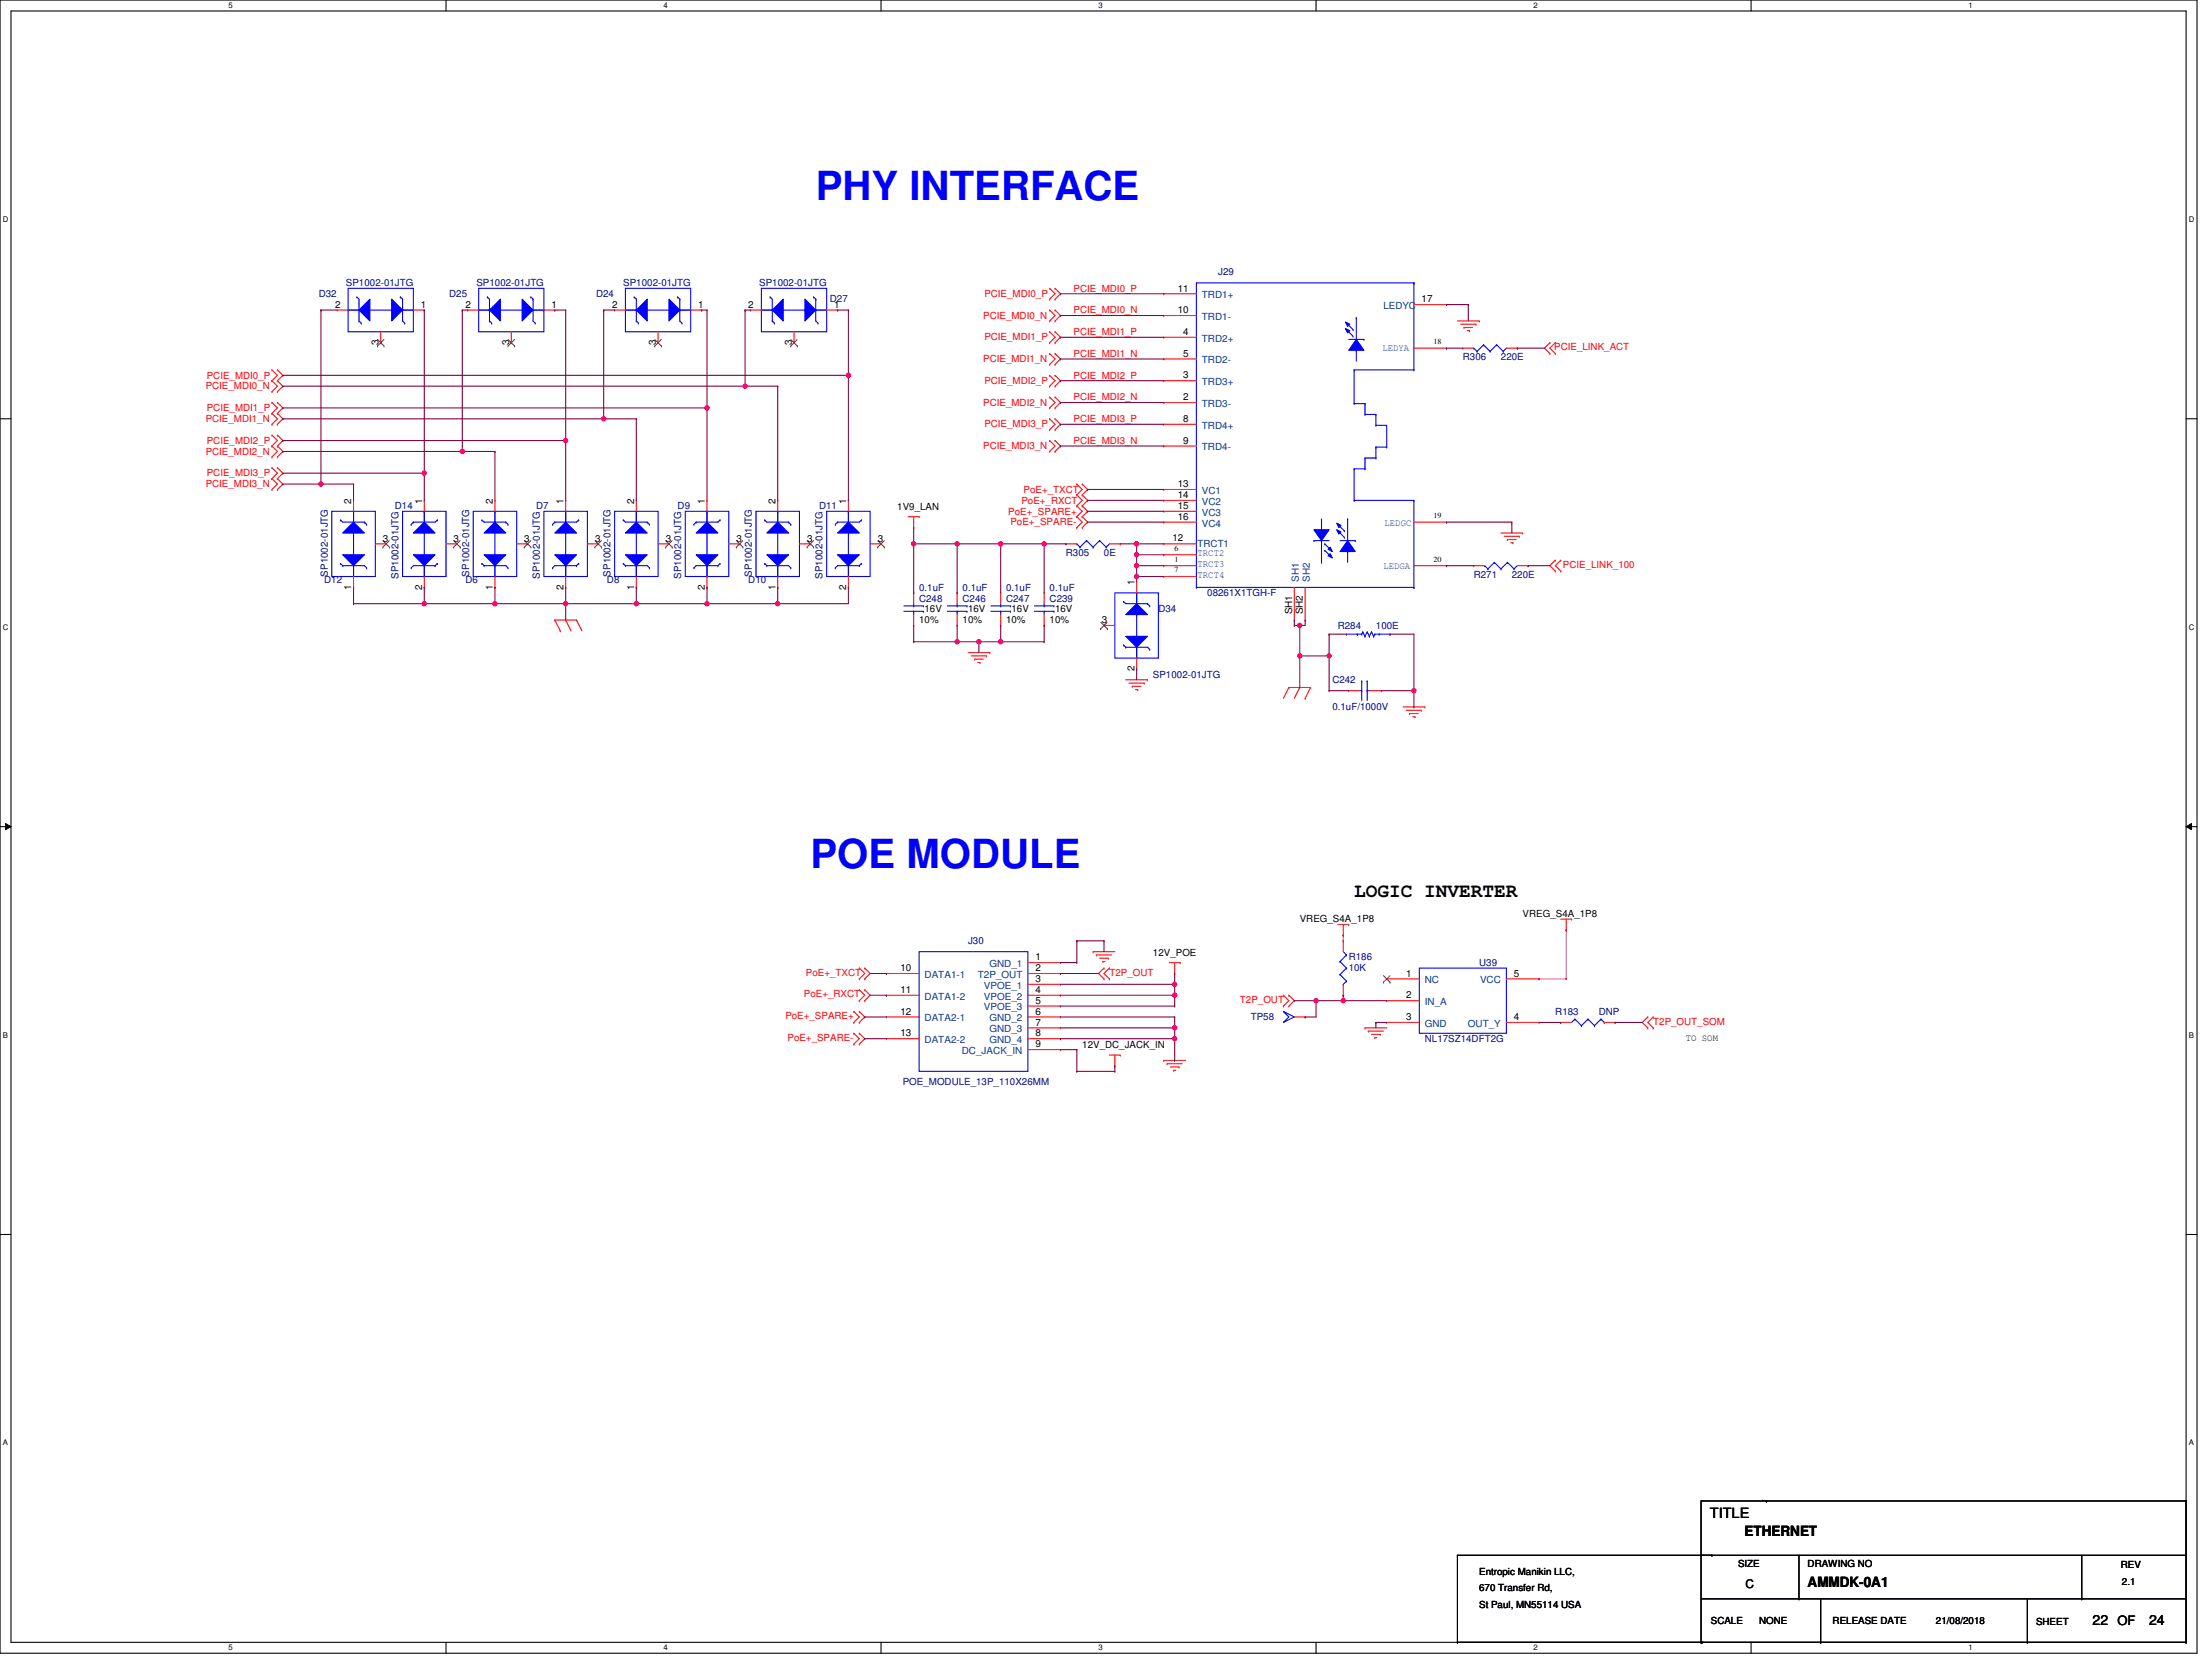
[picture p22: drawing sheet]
<svg xmlns="http://www.w3.org/2000/svg" width="610mm" height="457mm" viewBox="0 0 610 457" stroke-linecap="round" stroke-linejoin="round" font-family="sans-serif">
<defs><g id="words">
<g font-size="11.1" fill="#00f">
<text x="224.8" y="55">PHY INTERFACE</text>
<text x="223.3" y="239.3">POE MODULE</text>
</g>
<text font-size="5.4" x="373.2" y="247.3">LOGIC INVERTER</text>
<g font-size="3.9">
<text x="471.2" y="418.3">TITLE</text>
<text x="480.8" y="423.2">ETHERNET</text>
<text x="498.2" y="437.3">AMMDK-0A1</text>
<text x="576.7" y="447.7">22</text>
<text x="592.3" y="447.7">24</text>
</g>
<text font-size="3.6" x="583.6" y="447.7">OF</text>
<text font-size="3.3" x="481.1" y="437.6">C</text>
<g font-size="2.7" fill="#000080">
<text x="335.7" y="75.9">J29</text>
<text x="87.8" y="81.9">D32</text>
<text x="95.3" y="78.8">SP1002-01JTG</text>
<text x="123.8" y="81.9">D25</text>
<text x="131.3" y="78.8">SP1002-01JTG</text>
<text x="164.3" y="81.9">D24</text>
<text x="171.8" y="78.8">SP1002-01JTG</text>
<text x="209.2" y="78.8">SP1002-01JTG</text>
<text x="228.7" y="83.4">D27</text>
<text x="403.2" y="99.2">R306</text>
<text x="413.6" y="99.2">220E</text>
<text x="108.8" y="140.3">D14</text>
<text x="147.8" y="140.3">D7</text>
<text x="186.8" y="140.3">D9</text>
<text x="225.7" y="140.3">D11</text>
<text x="293.7" y="153.2">R305</text>
<text x="304.2" y="153.2">0E</text>
<text x="89.3" y="160.7">D12</text>
<text x="90.3" y="158.9" transform="rotate(-90 90.3 158.9)">SP1002-01JTG</text>
<text x="109.8" y="159.5" transform="rotate(-90 109.8 159.5)">SP1002-01JTG</text>
<text x="128.3" y="160.7">D6</text>
<text x="129.3" y="158.9" transform="rotate(-90 129.3 158.9)">SP1002-01JTG</text>
<text x="148.8" y="159.5" transform="rotate(-90 148.8 159.5)">SP1002-01JTG</text>
<text x="167.3" y="160.7">D8</text>
<text x="168.3" y="158.9" transform="rotate(-90 168.3 158.9)">SP1002-01JTG</text>
<text x="187.7" y="159.5" transform="rotate(-90 187.7 159.5)">SP1002-01JTG</text>
<text x="206.2" y="160.7">D10</text>
<text x="207.2" y="158.9" transform="rotate(-90 207.2 158.9)">SP1002-01JTG</text>
<text x="226.7" y="159.5" transform="rotate(-90 226.7 159.5)">SP1002-01JTG</text>
<text x="406.1" y="159.2">R271</text>
<text x="416.6" y="159.2">220E</text>
<text x="253.3" y="165.8">C248</text>
<text x="253.3" y="162.8">0.1uF</text>
<text x="265.3" y="165.8">C246</text>
<text x="265.3" y="162.8">0.1uF</text>
<text x="277.3" y="165.8">C247</text>
<text x="277.3" y="162.8">0.1uF</text>
<text x="289.3" y="165.8">C239</text>
<text x="289.3" y="162.8">0.1uF</text>
<text x="332.7" y="164.3">08261X1TGH-F</text>
<text x="319.2" y="168.8">D34</text>
<text x="368.7" y="173.3">R284</text>
<text x="379.2" y="173.3">100E</text>
<text x="317.7" y="186.8">SP1002-01JTG</text>
<text x="367.2" y="188.3">C242</text>
<text x="367.2" y="195.7">0.1uF/1000V</text>
<text x="266.8" y="260.2">J30</text>
<text x="371.7" y="264.7">R186</text>
<text x="371.7" y="267.7">10K</text>
<text x="407.6" y="266.2">U39</text>
<text x="344.7" y="281.2">TP58</text>
<text x="428.6" y="279.7">R183</text>
<text x="440.6" y="279.7">DNP</text>
<text x="392.7" y="287.1">NL17SZ14DFT2G</text>
<text x="248.8" y="299.1">POE_MODULE_13P_110X26MM</text>
</g>
<g font-size="2.7" fill="#f00">
<text x="271.3" y="81.9">PCIE_MDI0_P</text>
<text x="295.8" y="80.3">PCIE_MDI0_P</text>
<text x="271" y="87.8">PCIE_MDI0_N</text>
<text x="295.8" y="86.3">PCIE_MDI0_N</text>
<text x="271.3" y="93.8">PCIE_MDI1_P</text>
<text x="295.8" y="92.3">PCIE_MDI1_P</text>
<text x="271" y="99.8">PCIE_MDI1_N</text>
<text x="295.8" y="98.3">PCIE_MDI1_N</text>
<text x="428.3" y="96.5">PCIE_LINK_ACT</text>
<text x="56.7" y="107.3">PCIE_MDI0_N</text>
<text x="57" y="104.3">PCIE_MDI0_P</text>
<text x="271.3" y="105.8">PCIE_MDI2_P</text>
<text x="295.8" y="104.3">PCIE_MDI2_P</text>
<text x="57" y="113.3">PCIE_MDI1_P</text>
<text x="271" y="111.8">PCIE_MDI2_N</text>
<text x="295.8" y="110.3">PCIE_MDI2_N</text>
<text x="56.7" y="116.3">PCIE_MDI1_N</text>
<text x="271.3" y="117.8">PCIE_MDI3_P</text>
<text x="295.8" y="116.3">PCIE_MDI3_P</text>
<text x="56.7" y="125.3">PCIE_MDI2_N</text>
<text x="57" y="122.3">PCIE_MDI2_P</text>
<text x="271" y="123.8">PCIE_MDI3_N</text>
<text x="295.8" y="122.3">PCIE_MDI3_N</text>
<text x="57" y="131.3">PCIE_MDI3_P</text>
<text x="56.7" y="134.3">PCIE_MDI3_N</text>
<text x="282.1" y="135.8">PoE+_TXCT</text>
<text x="277.9" y="141.8">PoE+_SPARE+</text>
<text x="281.5" y="138.8">PoE+_RXCT</text>
<text x="278.5" y="144.8">PoE+_SPARE-</text>
<text x="430.7" y="156.5">PCIE_LINK_100</text>
<text x="222.1" y="268.9">PoE+_TXCT</text>
<text x="305.8" y="268.9">T2P_OUT</text>
<text x="221.5" y="274.9">PoE+_RXCT</text>
<text x="216.4" y="280.9">PoE+_SPARE+</text>
<text x="341.7" y="276.4">T2P_OUT</text>
<text x="217" y="286.8">PoE+_SPARE-</text>
<text x="455.6" y="282.4">T2P_OUT_SOM</text>
</g>
<g font-size="2.7">
<text x="324.6" y="80.3">11</text>
<text x="391.8" y="83.3">17</text>
<text x="92.3" y="84.8">2</text>
<text x="116" y="84.8">1</text>
<text x="128.3" y="84.8">2</text>
<text x="152" y="84.8">1</text>
<text x="168.7" y="84.8">2</text>
<text x="192.4" y="84.8">1</text>
<text x="206.2" y="84.8">2</text>
<text x="229.9" y="84.8">1</text>
<text x="324.6" y="86.3">10</text>
<text x="104.3" y="95.1" transform="rotate(-90 104.3 95.1)">3</text>
<text x="140.3" y="95.1" transform="rotate(-90 140.3 95.1)">3</text>
<text x="180.7" y="95.1" transform="rotate(-90 180.7 95.1)">3</text>
<text x="218.2" y="95.1" transform="rotate(-90 218.2 95.1)">3</text>
<text x="326.1" y="92.3">4</text>
<text x="326.1" y="98.3">5</text>
<text x="326.1" y="104.3">3</text>
<text x="326.1" y="110.3">2</text>
<text x="326.1" y="116.3">8</text>
<text x="326.1" y="122.3">9</text>
<text x="324.6" y="134.3">13</text>
<text x="324.6" y="137.3">14</text>
<text x="96.8" y="138.8" transform="rotate(-90 96.8 138.8)">2</text>
<text x="116.3" y="138.8" transform="rotate(-90 116.3 138.8)">1</text>
<text x="135.8" y="138.8" transform="rotate(-90 135.8 138.8)">2</text>
<text x="155.3" y="138.8" transform="rotate(-90 155.3 138.8)">1</text>
<text x="174.8" y="138.8" transform="rotate(-90 174.8 138.8)">2</text>
<text x="194.2" y="138.8" transform="rotate(-90 194.2 138.8)">1</text>
<text x="213.7" y="138.8" transform="rotate(-90 213.7 138.8)">2</text>
<text x="233.2" y="138.8" transform="rotate(-90 233.2 138.8)">1</text>
<text x="247.3" y="140.6">1V9_LAN</text>
<text x="324.6" y="140.3">15</text>
<text x="324.6" y="143.3">16</text>
<text x="105.5" y="149.3">3</text>
<text x="125" y="149.3">3</text>
<text x="144.5" y="149.3">3</text>
<text x="164" y="149.3">3</text>
<text x="183.5" y="149.3">3</text>
<text x="202.9" y="149.3">3</text>
<text x="222.4" y="149.3">3</text>
<text x="241.9" y="149.3">3</text>
<text x="323.1" y="149">12</text>
<text x="312.6" y="161.3" transform="rotate(-90 312.6 161.3)">1</text>
<text x="96.8" y="162.5" transform="rotate(-90 96.8 162.5)">1</text>
<text x="116.3" y="162.5" transform="rotate(-90 116.3 162.5)">2</text>
<text x="135.8" y="162.5" transform="rotate(-90 135.8 162.5)">1</text>
<text x="155.3" y="162.5" transform="rotate(-90 155.3 162.5)">2</text>
<text x="174.8" y="162.5" transform="rotate(-90 174.8 162.5)">1</text>
<text x="194.2" y="162.5" transform="rotate(-90 194.2 162.5)">2</text>
<text x="213.7" y="162.5" transform="rotate(-90 213.7 162.5)">1</text>
<text x="233.2" y="162.5" transform="rotate(-90 233.2 162.5)">2</text>
<text x="253.3" y="171.8">10%</text>
<text x="254.8" y="168.8">16V</text>
<text x="265.3" y="171.8">10%</text>
<text x="266.8" y="168.8">16V</text>
<text x="277.3" y="171.8">10%</text>
<text x="278.8" y="168.8">16V</text>
<text x="289.3" y="171.8">10%</text>
<text x="290.8" y="168.8">16V</text>
<text x="303.6" y="171.7">3</text>
<text x="356.1" y="169.3" transform="rotate(-90 356.1 169.3)">SH1</text>
<text x="359.1" y="169.3" transform="rotate(-90 359.1 169.3)">SH2</text>
<text x="312.6" y="185" transform="rotate(-90 312.6 185)">2</text>
<text x="358.2" y="254.2">VREG_S4A_1P8</text>
<text x="419.6" y="252.7">VREG_S4A_1P8</text>
<text x="317.7" y="263.5">12V_POE</text>
<text x="248.2" y="267.7">10</text>
<text x="285.4" y="264.7">1</text>
<text x="285.4" y="267.7">2</text>
<text x="387.5" y="269.2">1</text>
<text x="417.2" y="269.2">5</text>
<text x="248.2" y="273.7">11</text>
<text x="285.4" y="270.7">3</text>
<text x="285.4" y="273.7">4</text>
<text x="387.5" y="275.2">2</text>
<text x="248.2" y="279.7">12</text>
<text x="285.4" y="276.6">5</text>
<text x="285.4" y="279.7">6</text>
<text x="387.5" y="281.2">3</text>
<text x="417.2" y="281.2">4</text>
<text x="248.2" y="285.6">13</text>
<text x="285.4" y="282.7">7</text>
<text x="285.4" y="285.6">8</text>
<text x="464.6" y="286.9">TO SOM</text>
<text x="285.4" y="288.6">9</text>
<text x="298.3" y="288.9">12V_DC_JACK_IN</text>
<text x="479" y="431.9">SIZE</text>
<text x="498.2" y="431.9">DRAWING NO</text>
<text x="407.6" y="434">Entropic Manikin LLC,</text>
<text x="584.5" y="432.2">REV</text>
<text x="584.8" y="436.7">2.1</text>
<text x="407.6" y="438.5">670 Transfer Rd,</text>
<text x="407.6" y="443">St Paul, MN55114 USA</text>
<text x="471.5" y="447.5">SCALE</text>
<text x="484.8" y="447.5">NONE</text>
<text x="505.1" y="447.5">RELEASE DATE</text>
<text x="533.5" y="447.5">21/08/2018</text>
<text x="561.1" y="447.8">SHEET</text>
</g>
<g font-size="2.7" fill="#004080">
<text x="331.2" y="82.2">TRD1+</text>
<text x="331.2" y="88.2">TRD1-</text>
<text x="381.3" y="85.2">LEDYC</text>
<text x="331.2" y="94.1">TRD2+</text>
<text x="331.2" y="100.1">TRD2-</text>
<text x="381" y="96.6">LEDYA</text>
<text x="331.2" y="106.1">TRD3+</text>
<text x="331.2" y="112.1">TRD3-</text>
<text x="331.2" y="118.1">TRD4+</text>
<text x="331.2" y="124.1">TRD4-</text>
<text x="331.2" y="136.1">VC1</text>
<text x="331.2" y="139.1">VC2</text>
<text x="331.2" y="142.1">VC3</text>
<text x="331.2" y="145.1">VC4</text>
<text x="381.6" y="144.9">LEDGC</text>
<text x="330" y="150.8">TRCT1</text>
<text x="330" y="153.2">TRCT2</text>
<text x="330" y="156.3">TRCT3</text>
<text x="330" y="159.2">TRCT4</text>
<text x="357.9" y="160.4" transform="rotate(-90 357.9 160.4)">SH1</text>
<text x="360.9" y="160.4" transform="rotate(-90 360.9 160.4)">SH2</text>
<text x="381.3" y="156.8">LEDGA</text>
<text x="254.8" y="269.5">DATA1-1</text>
<text x="269.5" y="269.5">T2P_OUT</text>
<text x="272.7" y="266.5">GND_1</text>
<text x="254.8" y="275.5">DATA1-2</text>
<text x="271.1" y="272.5">VPOE_1</text>
<text x="271.1" y="275.5">VPOE_2</text>
<text x="392.7" y="271">NC</text>
<text x="407.9" y="271">VCC</text>
<text x="254.8" y="281.5">DATA2-1</text>
<text x="271.1" y="278.5">VPOE_3</text>
<text x="272.7" y="281.5">GND_2</text>
<text x="392.7" y="277">IN_A</text>
<text x="254.8" y="287.5">DATA2-2</text>
<text x="272.7" y="284.5">GND_3</text>
<text x="272.7" y="287.5">GND_4</text>
<text x="392.7" y="283">GND</text>
<text x="404.5" y="283">OUT_Y</text>
<text x="265.1" y="290.5">DC_JACK_IN</text>
</g>
<g font-size="2.2">
<text x="395.1" y="94.8">18</text>
<text x="395.1" y="142.8">19</text>
<text x="323.7" y="151.7">6</text>
<text x="323.7" y="154.7">1</text>
<text x="395.1" y="154.7">20</text>
<text x="323.7" y="157.8">7</text>
</g>
<g font-size="2.1">
<text x="63" y="2.3">5</text>
<text x="182.9" y="2.3">4</text>
<text x="302.7" y="2.3">3</text>
<text x="422.6" y="2.3">2</text>
<text x="542.5" y="2.3">1</text>
<text x=".8" y="61.2">D</text>
<text x="603.2" y="61.2">D</text>
<text x=".8" y="173.5">C</text>
<text x="603.2" y="173.5">C</text>
<text x=".8" y="285.9">B</text>
<text x="603.2" y="285.9">B</text>
<text x=".8" y="398.3">A</text>
<text x="603.2" y="398.3">A</text>
<text x="63" y="454.8">5</text>
<text x="182.9" y="454.8">4</text>
<text x="302.7" y="454.8">3</text>
<text x="422.6" y="454.8">2</text>
<text x="542.5" y="454.8">1</text>
</g>
</g></defs>
<path d="M0 0h605.5v455.6h-605.5zM3 3h599.5v449.6h-599.5z" fill="none" stroke="#000" stroke-width=".3"/>
<g fill="#fff">
<path d="M63 .3h1.2v2.4h-1.2z"/>
<path d="M63 452.9h1.2v2.4h-1.2z"/>
</g>
<path d="M122.9 0v3M122.9 452.6v3" fill="none" stroke="#000" stroke-width=".3"/>
<g fill="#fff">
<path d="M182.9 .3h1.1v2.4h-1.1z"/>
<path d="M182.9 452.9h1.1v2.4h-1.1z"/>
</g>
<path d="M242.8 0v3M242.8 452.6v3" fill="none" stroke="#000" stroke-width=".3"/>
<g fill="#fff">
<path d="M302.7 .3h1.2v2.4h-1.2z"/>
<path d="M302.7 452.9h1.2v2.4h-1.2z"/>
</g>
<path d="M362.7 0v3M362.7 452.6v3" fill="none" stroke="#000" stroke-width=".3"/>
<g fill="#fff">
<path d="M422.6 .3h1.2v2.4h-1.2z"/>
<path d="M422.6 452.9h1.2v2.4h-1.2z"/>
</g>
<path d="M482.6 0v3M482.6 452.6v3" fill="none" stroke="#000" stroke-width=".3"/>
<g fill="#fff">
<path d="M542.5 .3h1.2v2.4h-1.2z"/>
<path d="M542.5 452.9h1.2v2.4h-1.2z"/>
<path d="M.8 59.2h1.5v2.4h-1.5z"/>
<path d="M603.2 59.2h1.6v2.4h-1.6z"/>
<path d="M.8 171.6h1.5v2.4h-1.5z"/>
<path d="M603.2 171.6h1.6v2.4h-1.6z"/>
</g>
<path d="M0 115.4h3M602.5 115.4h3" fill="none" stroke="#000" stroke-width=".3"/>
<g fill="#fff">
<path d="M.8 284h1.4v2.4h-1.4z"/>
<path d="M603.2 284h1.4v2.4h-1.4z"/>
</g>
<path d="M0 227.8h3M602.5 227.8h3" fill="none" stroke="#000" stroke-width=".3"/>
<path d="M1.5 226.9l1.5 .9-1.5 .9zM602.5 227.8l1.5-.9v1.8z" fill="#000"/>
<path d="M1.5 226.9l1.5 .9-1.5 .9zM602.5 227.8l1.5-.9v1.8z" fill="none" stroke="#000" stroke-width=".28"/>
<g fill="#fff">
<path d="M.7 396.4h1.5v2.4h-1.5z"/>
<path d="M603.2 396.4h1.4v2.4h-1.4z"/>
</g>
<g fill="none" stroke="#000" stroke-width=".3">
<path d="M0 340.2h3M602.5 340.2h3M486.8 413.6h.1M401.7 428.6h.1M401.7 428.6h200.8M401.7 428.6v24M471.8 428.6h.1M495.8 428.6v12M573.7 428.6v12M602.5 428.6h.1M401.7 452.6h.1M401.7 452.6h200.8"/>
<path d="M468.8 452.6h.1M468.8 452.6v-39h133.7v39M468.8 440.6h133.7M469.1 452.6h.1M495.8 440.6h.1M501.8 452.6h.1M501.8 440.6v12M558.7 452.6h.1M558.7 440.6v12M573.7 440.6h.1M602.5 440.6h.1M602.5 452.6h.1"/>
</g>
<g fill="none" stroke="#f00" stroke-width=".3">
<path d="M289.3 79.5h.1M289.3 79.5l1.5 1.5-1.5 1.4M290.8 79.5h.1M290.8 79.5l1.4 1.5-1.4 1.4M289.3 82.4h.1M289.3 85.4h.1M289.3 88.5h.1M289.3 91.4h.1M289.3 94.4h.1M289.3 97.4h.1M289.3 85.4l1.5 1.6-1.5 1.5M289.3 91.4l1.5 1.5-1.5 1.5"/>
<path d="M289.3 97.4l1.5 1.5-1.5 1.5M290.8 82.4h.1M290.8 88.5h.1M290.8 85.4h.1M290.8 94.4h.1M290.8 91.4h.1M290.8 97.4h.1M290.8 85.4l1.4 1.6-1.4 1.5M290.8 91.4l1.4 1.5-1.4 1.5M290.8 97.4l1.4 1.5-1.4 1.5M401.7 88.5h5.9M402.5 89.3h4.3"/>
<path d="M403.5 90.3h.1M403.5 90.3h2.3M404.3 91.1h.7M405 91.1h.1M406.8 89.3h.1M407.6 88.5h.1M427.1 94.4h.1M427.1 97.4h.1M427.1 94.4l-1.5 1.5 1.5 1.5M428.6 97.4h.1M428.6 94.4h.1M428.6 94.4l-1.5 1.5 1.5 1.5"/>
<path d="M75 119.9h.1M75 110.9h.1M75 113.9h.1M75 116.9h.1M75 101.9h.1M75 104.9h.1M75 107.9h.1M75 119.9l1.5 1.5-1.5 1.5M75 110.9l1.5 1.5-1.5 1.5M75 113.9l1.5 1.5-1.5 1.5M75 101.9l1.5 1.5-1.5 1.5M75 104.9l1.5 1.5-1.5 1.5"/>
<path d="M76.5 119.9h.1M76.5 113.9h.1M76.5 110.9h.1M76.5 116.9h.1M76.5 104.9h.1M76.5 101.9h.1M76.5 107.9h.1M76.5 119.9l1.5 1.5-1.5 1.5M76.5 110.9l1.5 1.5-1.5 1.5M76.5 113.9l1.5 1.5-1.5 1.5M76.5 101.9l1.5 1.5-1.5 1.5M76.5 104.9l1.5 1.5-1.5 1.5"/>
<path d="M289.3 100.4h.1M289.3 103.4h.1M289.3 106.4h.1M289.3 109.4h.1M289.3 112.4h.1M289.3 115.4h.1M289.3 118.4h.1M289.3 103.4l1.5 1.5-1.5 1.5M289.3 109.4l1.5 1.5-1.5 1.5M289.3 115.4l1.5 1.5-1.5 1.5M290.8 100.4h.1M290.8 106.4h.1"/>
<path d="M290.8 103.4h.1M290.8 112.4h.1M290.8 109.4h.1M290.8 118.4h.1M290.8 115.4h.1M290.8 103.4l1.4 1.5-1.4 1.5M290.8 109.4l1.4 1.5-1.4 1.5M290.8 115.4l1.4 1.5-1.4 1.5M75 128.9h.1M75 131.9h.1M75 134.9h.1M75 122.9h.1"/>
<path d="M75 125.9h.1M75 128.9l1.5 1.5-1.5 1.5M75 131.9l1.5 1.5-1.5 1.5M75 122.9l1.5 1.5-1.5 1.5M76.5 131.9h.1M76.5 128.9h.1M76.5 134.9h.1M76.5 122.9h.1M76.5 125.9h.1M76.5 128.9l1.5 1.5-1.5 1.5M76.5 131.9l1.5 1.5-1.5 1.5M76.5 122.9l1.5 1.5-1.5 1.5"/>
<path d="M289.3 121.4h.1M289.3 124.4h.1M289.3 121.4l1.5 1.5-1.5 1.5M290.8 124.4h.1M290.8 121.4h.1M290.8 121.4l1.4 1.5-1.4 1.5M296.8 133.4h.1M296.8 136.4h.1M296.8 139.4h.1M296.8 133.4l1.5 1.5-1.5 1.5M296.8 136.4l1.5 1.5-1.5 1.5M296.8 139.4l1.5 1.5-1.5 1.5"/>
<path d="M298.3 136.4h.1M298.3 133.4h.1M298.3 139.4h.1M298.3 133.4l1.4 1.5-1.4 1.5M298.3 136.4l1.4 1.5-1.4 1.5M298.3 139.4l1.4 1.5-1.4 1.5M250.3 142.4h3M251.8 145.4h.1M251.8 142.4v3M253.3 142.4h.1M293.8 149.9h.1M293.8 149.9h3"/>
<path d="M296.8 142.4h.1M296.8 145.4h.1M296.8 142.4l1.5 1.5-1.5 1.5M298.3 142.4h.1M298.3 145.4h.1M298.3 142.4l1.4 1.5-1.4 1.5M305.8 149.9h2.9M308.7 149.9h.1M413.6 146.9h6M414.5 147.8h4.2M415.4 148.7h.1M415.4 148.7h2.4"/>
<path d="M416.3 149.6h.6M416.9 149.6h.1M418.7 147.8h.1M419.6 146.9h.1M428.6 154.4h.1M428.6 157.4h.1M428.6 154.4l-1.5 1.5 1.5 1.5M430.1 157.4h.1M430.1 154.4h.1M430.1 154.4l-1.5 1.5 1.5 1.5M152.9 170.9h.1M152.9 170.9h6"/>
<path d="M152.9 170.9l1.5 3M154.4 173.9h.1M155.9 170.9h.1M155.9 170.9l1.5 3M158.9 170.9h.1M158.9 170.9l1.5 3M263.8 163.4h.1M263.8 172.4h.1M263.8 163.4v3M263.8 169.4v3M266.8 179.9h6M272.8 179.9h.1"/>
<path d="M267.7 180.8h4.2M268.6 181.7h.1M268.6 181.7h2.4M269.5 182.6h.6M270.1 182.6h.1M271.9 180.8h.1M310.2 187.3h6M311.1 188.3h4.2M312 189.1h.1M312 189.1h2.4M312.9 190.1h.6M313.5 190.1h.1"/>
<path d="M315.3 188.3h.1M316.2 187.3h.1M355.2 189.5h.1M355.2 189.5l-1.5 2.9M355.2 189.5h6M358.2 189.5h.1M358.2 189.5l-1.5 2.9M359.7 192.4h.1M361.2 189.5h.1M361.2 189.5l-1.5 2.9M371.7 190.4h.1M371.7 190.4h3"/>
<path d="M377.7 190.4h3M380.7 190.4h.1M386.7 194.8h6M387.6 195.7h4.2M388.5 196.6h.1M388.5 196.6h2.4M389.4 197.5h.6M390 197.5h.1M391.8 195.7h.1M392.7 194.8h.1M368.7 254.8h3M370.2 257.8h.1"/>
<path d="M370.2 254.8v3M371.7 254.8h.1M430.1 253.3h3M431.6 256.3h.1M431.6 253.3v3M433.1 253.3h.1M235.3 278.8h.1M235.3 278.8l1.5 1.5-1.5 1.5M236.8 269.8h.1M236.8 266.8h.1M236.8 275.8h.1M236.8 272.8h.1"/>
<path d="M236.8 278.8h.1M236.8 266.8l1.5 1.5-1.5 1.5M236.8 272.8l1.5 1.5-1.5 1.5M236.8 278.8l1.5 1.5-1.5 1.5M238.3 266.8h.1M238.3 269.8h.1M238.3 272.8h.1M238.3 275.8h.1M238.3 266.8l1.5 1.5-1.5 1.5M238.3 272.8l1.5 1.5-1.5 1.5M301.2 262.3h.1M301.2 262.3h6"/>
<path d="M302.2 263.2h.1M302.2 263.2h4.1M303 264.1h2.4M304 265h.1M304 265h.5M304.2 269.8h.1M304.2 266.8h.1M304.2 266.8l-1.5 1.5 1.5 1.5M305.4 264.1h.1M305.8 266.8h.1M305.8 269.8h.1M305.8 266.8l-1.6 1.5 1.6 1.5"/>
<path d="M322.2 265.3h3M323.7 268.3h.1M323.7 265.3v3M325.2 265.3h.1M353.7 277.3h.1M353.7 274.3h.1M353.7 274.3l1.5 1.5-1.5 1.5M355.2 274.3h.1M355.2 277.3h.1M355.2 274.3l1.5 1.5-1.5 1.5M382.2 269.8h.1M382.2 275.8h.1"/>
<path d="M382.2 269.8h9M382.2 275.8h9M415.1 269.8h9M424.1 269.8h.1M235.3 281.8h.1M235.3 287.8h.1M235.3 284.8h.1M235.3 284.8l1.5 1.5-1.5 1.5M236.8 281.8h.1M236.8 284.8h.1M236.8 287.8h.1M236.8 284.8l1.5 1.5-1.5 1.5"/>
<path d="M305.8 290.8h2.9M307.2 293.8h.1M307.2 290.8v3M308.7 290.8h.1M320.7 292.2h.1M320.7 292.2h6M321.6 293.2h.1M321.6 293.2h4.2M322.5 294h2.4M323.4 295h.1M323.4 295h.6M324.9 294h.1"/>
<path d="M376.2 283.3h.1M376.2 283.3h6M377.1 284.2h.1M377.1 284.2h4.2M378 285.1h2.4M378.9 286h.1M378.9 286h.6M380.4 285.1h.1M382.2 281.8h.1M382.2 281.8h9M415.1 281.8h9M424.1 281.8h.1"/>
<path d="M454.1 283.3h.1M454.1 280.3h.1M454.1 280.3l-1.5 1.5 1.5 1.5M455.6 280.3h.1M455.6 283.3h.1M455.6 280.3l-1.5 1.5 1.5 1.5"/>
</g>
<g fill="none" stroke="#00f" stroke-width=".3">
<path d="M95.9 85.4h.1M95.9 85.4h3M98.3 81.9h.1M98.3 81.9l.6 .5v6.1M98.9 85.4h.1M98.9 88.5h.1M98.9 88.5l.6 .5M99.5 89h.1M101.9 85.4h6M107.9 85.4h.1M110.9 85.4h.1M110.9 82.4h.1"/>
<path d="M110.9 85.4h3M110.9 82.4v6.1M113.9 85.4h.1M296.8 149.9h.1M296.8 149.9l.8 .9M297.6 150.8h.1M299.4 149h.1M299.4 149l1.8 1.8M299.4 149l-1.8 1.8M301.2 150.8h.1M303 149h.1M303 149l1.8 1.8"/>
<path d="M303 149l-1.8 1.8M304.8 150.8h.1M305.8 149.9l-1 .9M261.1 168.5h5.4M261.1 167h5.4M263.8 167h.1M263.8 168.5h.1M263.8 166.4v.6M263.8 168.5v.9M266.5 168.5h.1M266.5 167h.1M374.7 190.4h.6"/>
<path d="M375.3 190.4h.1M375.3 187.7h.1M375.3 187.7v5.3M376.8 187.7h.1M376.8 190.4h.1M376.8 190.4h.9M376.8 187.7v5.3M391.2 266.8h23.9v18h-23.9z"/>
</g>
<path d="M381.3 270.7h.1M381.3 268.9l1.8 1.8M383.1 268.9l-1.8 1.8M383.1 270.7h.1" fill="none" stroke="#804000" stroke-width=".28"/>
<path d="M101.9 82.4v6.1l-3-3.1z" fill="#00f"/>
<path d="M101.9 82.4v6.1l-3-3.1z" fill="none" stroke="#00f" stroke-width=".3"/>
<path d="M107.9 82.4l3 3-3 3.1z" fill="#00f"/>
<g fill="none" stroke="#00f" stroke-width=".3">
<path d="M95.9 79.5h18v11.9h-18zM107.9 82.4l3 3-3 3.1zM110.3 81.9h.1M110.3 81.9l.6 .5M110.9 88.5l.6 .5M111.5 89h.1M230.2 156.5h.1M230.8 143.9h.1M230.8 143.9h6M233.8 143.9h.1M233.8 155.9h.1M233.8 158.9h.1"/>
<path d="M233.8 146.9h.1M233.8 140.9h.1M233.8 140.9v3M233.8 146.9v6M233.8 155.9v3M236.8 155.9h.1M236.8 155.9h-6l-.6 .6M237.4 155.3h.1M237.4 155.3l-.6 .6"/>
</g>
<path d="M92.9 85.4h.1M92.9 85.4h3M104.9 94.4h.1M104.9 91.4v3M113.9 85.4h3M116.9 85.4h.1" fill="none" stroke="#f00" stroke-width=".3"/>
<path d="M104 95.4h.1M104 93.6l1.8 1.8M105.8 93.6l-1.8 1.8M105.8 95.4h.1" fill="none" stroke="#804000" stroke-width=".28"/>
<path d="M230.8 152.9h6l-3 3z" fill="#00f"/>
<path d="M230.8 152.9h6l-3 3z" fill="none" stroke="#00f" stroke-width=".3"/>
<path d="M233.8 143.9l3 3h-6z" fill="#00f"/>
<g fill="none" stroke="#00f" stroke-width=".3">
<path d="M210.7 143.3h.1M210.7 143.3l.6 .6h6M211.3 155.9h.1M211.3 155.9h6M214.3 155.9h.1M214.3 143.9h.1M214.3 140.9h.1M214.3 152.9h.1M214.3 158.9h.1M214.3 140.9v3M214.3 146.9v6M214.3 155.9v3"/>
<path d="M217.3 143.9h.1M217.3 143.9l.6 .6M217.9 144.5h.1M227.8 140.9h12v18h-12zM230.2 144.5h.1M230.8 143.9l-.6 .6M233.8 143.9l3 3h-6zM237.4 143.3h.1M237.4 143.3l-.6 .6"/>
</g>
<path d="M233.8 137.9h.1M233.8 137.9v3M233.8 158.9v3M239.8 149.9h3M242.8 149.9h.1M233.8 161.9h.1" fill="none" stroke="#f00" stroke-width=".3"/>
<path d="M241.9 150.8h.1M241.9 149l1.8 1.8M243.7 149l-1.8 1.8M243.7 150.8h.1" fill="none" stroke="#804000" stroke-width=".28"/>
<path d="M211.3 146.9l3-3 3 3z" fill="#00f"/>
<path d="M211.3 146.9l3-3 3 3z" fill="none" stroke="#00f" stroke-width=".3"/>
<path d="M211.3 152.9h6l-3 3z" fill="#00f"/>
<g fill="none" stroke="#00f" stroke-width=".3">
<path d="M191.2 156.5h.1M191.9 143.9h.1M191.9 143.9h5.9M194.8 143.9h.1M194.8 155.9h.1M194.8 158.9h.1M194.8 146.9h.1M194.8 140.9h.1M194.8 140.9v3M194.8 146.9v6M194.8 155.9v3M197.8 155.9h.1"/>
<path d="M197.8 155.9h-5.9l-.7 .6M198.4 155.3h.1M198.4 155.3l-.6 .6M208.3 140.9h12v18h-12zM210.7 155.3h.1M210.7 155.3l.6 .6M211.3 152.9h6l-3 3zM217.3 155.9l.6 .6M217.9 156.5h.1"/>
</g>
<path d="M214.3 137.9h.1M214.3 137.9v3M214.3 158.9v3M220.3 149.9h3M223.3 149.9h.1M214.3 161.9h.1" fill="none" stroke="#f00" stroke-width=".3"/>
<path d="M222.4 150.8h.1M222.4 149l1.8 1.8M224.2 149l-1.8 1.8M224.2 150.8h.1" fill="none" stroke="#804000" stroke-width=".28"/>
<path d="M191.9 152.9h5.9l-3 3z" fill="#00f"/>
<path d="M191.9 152.9h5.9l-3 3z" fill="none" stroke="#00f" stroke-width=".3"/>
<path d="M194.8 143.9l3 3h-5.9z" fill="#00f"/>
<g fill="none" stroke="#00f" stroke-width=".3">
<path d="M171.8 143.3h.1M171.8 143.3l.6 .6h6M172.4 155.9h.1M172.4 155.9h6M175.4 155.9h.1M175.4 143.9h.1M175.4 140.9h.1M175.4 152.9h.1M175.4 158.9h.1M175.4 140.9v3M175.4 146.9v6M175.4 155.9v3"/>
<path d="M178.4 143.9h.1M178.4 143.9l.6 .6M179 144.5h.1M188.8 140.9h12v18h-12zM191.2 144.5h.1M191.9 143.9l-.7 .6M194.8 143.9l3 3h-5.9zM198.4 143.3h.1M198.4 143.3l-.6 .6M371.1 174.8h4.2M374.1 174.8h.1M375.3 174.8h.1"/>
<path d="M375.6 174.2h.1M375.6 174.2l.6 1.2M375.6 174.2l-.3 .6M376.2 175.4h.1M376.8 174.2h.1M376.8 174.2l.6 1.2M376.8 174.2l-.6 1.2M377.4 175.4h.1M378 174.2h.1M378 174.2l.6 1.2M378 174.2l-.6 1.2M378.6 175.4h.1"/>
<path d="M378.9 174.8h.1M378.9 174.8h4.2M378.9 174.8l-.3 .6M380.1 174.8h.1"/>
</g>
<path d="M194.8 137.9h.1M194.8 137.9v3M194.8 158.9v3M200.8 149.9h3M203.8 149.9h.1M194.8 161.9h.1M371.1 174.8h.1M383.1 174.8h.1" fill="none" stroke="#f00" stroke-width=".3"/>
<path d="M202.9 150.8h.1M202.9 149l1.8 1.8M204.7 149l-1.8 1.8M204.7 150.8h.1" fill="none" stroke="#804000" stroke-width=".28"/>
<path d="M172.4 146.9l3-3 3 3z" fill="#00f"/>
<path d="M172.4 146.9l3-3 3 3z" fill="none" stroke="#00f" stroke-width=".3"/>
<path d="M172.4 152.9h6l-3 3z" fill="#00f"/>
<g fill="none" stroke="#00f" stroke-width=".3">
<path d="M152.3 156.5h.1M152.9 143.9h.1M152.9 143.9h6M155.9 143.9h.1M155.9 155.9h.1M155.9 158.9h.1M155.9 146.9h.1M155.9 140.9h.1M155.9 140.9v3M155.9 146.9v6M155.9 155.9v3M158.9 155.9h.1"/>
<path d="M158.9 155.9h-6l-.6 .6M159.5 155.3h.1M159.5 155.3l-.6 .6M169.4 140.9h12v18h-12zM171.8 155.3h.1M171.8 155.3l.6 .6M172.4 152.9h6l-3 3zM178.4 155.9l.6 .6M179 156.5h.1M273.1 168.5h5.4M273.1 167h5.4M275.8 167h.1"/>
<path d="M275.8 168.5h.1M275.8 166.4v.6M275.8 168.5v.9M278.5 168.5h.1M278.5 167h.1"/>
</g>
<path d="M175.4 137.9h.1M175.4 137.9v3M175.4 158.9v3M181.4 149.9h3M184.4 149.9h.1M175.4 161.9h.1M275.8 163.4h.1M275.8 172.4h.1M275.8 163.4v3M275.8 169.4v3" fill="none" stroke="#f00" stroke-width=".3"/>
<path d="M183.5 150.8h.1M183.5 149l1.8 1.8M185.3 149l-1.8 1.8M185.3 150.8h.1" fill="none" stroke="#804000" stroke-width=".28"/>
<path d="M152.9 152.9h6l-3 3z" fill="#00f"/>
<path d="M152.9 152.9h6l-3 3z" fill="none" stroke="#00f" stroke-width=".3"/>
<path d="M152.9 146.9l3-3 3 3z" fill="#00f"/>
<g fill="none" stroke="#00f" stroke-width=".3">
<path d="M149.9 140.9h12v18h-12zM152.3 144.5h.1M152.9 146.9l3-3 3 3zM152.9 143.9l-.6 .6M159.5 143.3h.1M159.5 143.3l-.6 .6M309.6 177.8h.1M309.6 177.8l.6 .6M310.2 178.4h.1M310.2 178.4h6l.6 .6M310.2 166.4h6M313.2 166.4h.1"/>
<path d="M313.2 178.4h.1M313.2 169.4h.1M313.2 163.4h.1M313.2 163.4v3M313.2 169.4v6M313.2 178.4v3M316.2 166.4h.1M316.8 179h.1M313.2 181.4h.1M434 280.9h.1M434 280.9l-.9 .9M434 280.9l1.8 1.8"/>
<path d="M435.8 282.7h.1M437.6 280.9h.1M437.6 280.9l-1.8 1.8M437.6 280.9l1.8 1.8M439.4 282.7h.1M441.2 280.9h.1M441.2 280.9l-1.8 1.8M441.2 280.9l.9 .9M442.1 281.8h.1"/>
</g>
<path d="M155.9 137.9h.1M155.9 137.9v3M155.9 158.9v3M161.9 149.9h3M164.9 149.9h.1M155.9 161.9h.1M430.1 281.8h.1M430.1 281.8h3M442.1 281.8h3M445.1 281.8h.1" fill="none" stroke="#f00" stroke-width=".3"/>
<path d="M164 150.8h.1M164 149l1.8 1.8M165.8 149l-1.8 1.8M165.8 150.8h.1" fill="none" stroke="#804000" stroke-width=".28"/>
<path d="M310.2 175.4h6l-3 3z" fill="#00f"/>
<path d="M310.2 175.4h6l-3 3z" fill="none" stroke="#00f" stroke-width=".3"/>
<path d="M313.2 166.4l3 3h-6z" fill="#00f"/>
<g fill="none" stroke="#00f" stroke-width=".3">
<path d="M132.8 143.3h.1M132.8 143.3l.6 .6h6M133.4 155.9h.1M133.4 155.9h6M136.4 155.9h.1M136.4 143.9h.1M136.4 140.9h.1M136.4 152.9h.1M136.4 158.9h.1M136.4 140.9v3M136.4 146.9v6M136.4 155.9v3"/>
<path d="M139.4 143.9h.1M139.4 143.9l.6 .6M140 144.5h.1M409.1 155.9h.1M409.1 155.9l.9 .9M410 156.8h.1M411.8 155h.1M411.8 155l1.8 1.8M411.8 155l-1.8 1.8M413.6 156.8h.1M415.4 155h.1M415.4 155l1.8 1.8"/>
<path d="M415.4 155l-1.8 1.8M417.2 156.8h.1M418.1 155.9l-.9 .9M307.2 163.4h12v18h-12zM309.6 165.8h.1M309.6 165.8l.6 .6M313.2 166.4l3 3h-6zM316.2 166.4l.6 .6M316.8 167h.1"/>
</g>
<path d="M406.1 155.9h.1M406.1 155.9h3M418.1 155.9h3M421.1 155.9h.1M304.2 172.4h.1M304.2 172.4h3M313.2 160.4h.1M313.2 160.4v3M313.2 184.4h.1M313.2 181.4v3" fill="none" stroke="#f00" stroke-width=".3"/>
<path d="M303.3 173.3h.1M303.4 171.5l1.8 1.8M305.1 171.5l-1.8 1.8M305.2 173.3h.1" fill="none" stroke="#804000" stroke-width=".28"/>
<path d="M136.4 143.9l3 3h-6z" fill="#00f"/>
<path d="M136.4 143.9l3 3h-6z" fill="none" stroke="#00f" stroke-width=".3"/>
<path d="M133.4 152.9h6l-3 3z" fill="#00f"/>
<g fill="none" stroke="#00f" stroke-width=".3">
<path d="M406.1 95.9h.1M406.1 95.9l1 .9M407.1 96.8h.1M408.9 95h.1M408.9 95l1.8 1.8M408.9 95l-1.8 1.8M410.7 96.8h.1M412.5 95h.1M412.5 95l1.8 1.8M412.5 95l-1.8 1.8M414.3 96.8h.1M415.1 95.9l-.8 .9"/>
<path d="M113.3 156.5h.1M113.9 143.9h.1M113.9 143.9h6M116.9 143.9h.1M116.9 155.9h.1M116.9 158.9h.1M116.9 146.9h.1M116.9 140.9h.1M116.9 140.9v3M116.9 146.9v6M116.9 155.9v3M119.9 155.9h.1"/>
<path d="M119.9 155.9h-6l-.6 .6M120.5 155.3h.1M120.5 155.3l-.6 .6M130.4 140.9h12v18h-12zM132.8 155.3h.1M132.8 155.3l.6 .6M133.4 152.9h6l-3 3zM139.4 155.9l.6 .6M140 156.5h.1"/>
</g>
<path d="M403.2 95.9h.1M403.2 95.9h2.9M415.1 95.9h3M418.1 95.9h.1M136.4 137.9h.1M136.4 137.9v3M136.4 158.9v3M142.4 149.9h3M145.4 149.9h.1M136.4 161.9h.1" fill="none" stroke="#f00" stroke-width=".3"/>
<path d="M144.5 150.8h.1M144.5 149l1.8 1.8M146.3 149l-1.8 1.8M146.3 150.8h.1" fill="none" stroke="#804000" stroke-width=".28"/>
<path d="M113.9 152.9h6l-3 3z" fill="#00f"/>
<path d="M113.9 152.9h6l-3 3z" fill="none" stroke="#00f" stroke-width=".3"/>
<path d="M113.9 146.9l3-3 3 3z" fill="#00f"/>
<g fill="none" stroke="#00f" stroke-width=".3">
<path d="M389.7 78h.1M389.7 78h-60v83.9M389.7 78v23.9M371.1 90.8l1.8 1.8M371.1 89l1.8 1.8M371.7 93.5h4.2M372.9 92.6h.1M372.9 90.8h.1M373.8 96.5h.1M373.8 87.5h.1M373.8 87.5v6M373.8 96.5v3"/>
<path d="M375.9 93.5h.1M373.2 111.2h.1M373.2 101.9h.1M373.2 101.9v9.3M373.2 111.2h3M373.2 101.9h16.5M376.2 114.2h.1M376.2 111.2h.1M376.2 111.2v3M376.2 114.2h3M379.2 117.2h.1M379.2 114.2h.1"/>
<path d="M379.2 117.2h3v6M379.2 114.2v3M389.7 101.9h.1M373.2 129.2h.1M373.2 137.9h.1M373.2 129.2h3M373.2 129.2v8.7M373.2 137.9h16.5M376.2 126.2h.1M376.2 129.2h.1M376.2 126.2h3M376.2 126.2v3"/>
<path d="M379.2 123.2h.1M379.2 126.2h.1M379.2 123.2h3M379.2 123.2v3M382.2 123.2h.1M389.7 137.9h.1M389.7 137.9v24M110.9 140.9h12v18h-12zM113.3 144.5h.1M113.9 146.9l3-3 3 3zM113.9 143.9l-.6 .6M120.5 143.3h.1"/>
<path d="M120.5 143.3l-.6 .6M362.1 149h.1M362.1 149h4.2M364.2 146h.1M364.2 155h.1M364.2 143v3M364.2 149v6M365.1 149.9h.1M365.1 151.7h.1M365.1 149.9l1.8 1.8M365.1 151.7l1.8 1.8M368.7 146.3l1.8 1.8"/>
<path d="M368.7 144.5l1.8 1.8M369.3 149h4.2M370.5 148.1h.1M370.5 146.3h.1M371.4 152h.1M371.4 143h.1M371.4 143v6M371.4 152v3M373.5 149h.1M329.7 161.9h.1M329.7 161.9h60M389.7 161.9h.1"/>
</g>
<path d="M116.9 137.9h.1M116.9 137.9v3M116.9 158.9v3M122.9 149.9h3M125.9 149.9h.1M116.9 161.9h.1" fill="none" stroke="#f00" stroke-width=".3"/>
<path d="M125 150.8h.1M125 149l1.8 1.8M126.8 149l-1.8 1.8M126.8 150.8h.1" fill="none" stroke="#804000" stroke-width=".28"/>
<path d="M373.8 93.5l2.1 3h-4.2z" fill-rule="evenodd" fill="#00f"/>
<path d="M373.8 93.5l2.1 3h-4.2z" fill="none" stroke="#00f" stroke-width=".3"/>
<path d="M370.8 88.8l1.2 .5-.6 .6z" fill-rule="evenodd" fill="#00f"/>
<path d="M370.8 88.8l1.2 .5-.6 .6z" fill="none" stroke="#00f" stroke-width=".3"/>
<path d="M370.8 90.6l1.2 .5-.6 .6z" fill-rule="evenodd" fill="#00f"/>
<path d="M370.8 90.6l1.2 .5-.6 .6z" fill="none" stroke="#00f" stroke-width=".3"/>
<path d="M362.1 146h4.2l-2.1 3z" fill-rule="evenodd" fill="#00f"/>
<path d="M362.1 146h4.2l-2.1 3z" fill="none" stroke="#00f" stroke-width=".3"/>
<path d="M366 153.2l.6-.6 .6 1.2z" fill-rule="evenodd" fill="#00f"/>
<path d="M366 153.2l.6-.6 .6 1.2z" fill="none" stroke="#00f" stroke-width=".3"/>
<path d="M366 151.4l.6-.6 .6 1.2z" fill-rule="evenodd" fill="#00f"/>
<path d="M366 151.4l.6-.6 .6 1.2z" fill="none" stroke="#00f" stroke-width=".3"/>
<path d="M371.4 149l2.1 3h-4.2z" fill-rule="evenodd" fill="#00f"/>
<path d="M371.4 149l2.1 3h-4.2z" fill="none" stroke="#00f" stroke-width=".3"/>
<path d="M368.4 144.2l1.2 .6-.6 .6z" fill-rule="evenodd" fill="#00f"/>
<path d="M368.4 144.2l1.2 .6-.6 .6z" fill="none" stroke="#00f" stroke-width=".3"/>
<path d="M368.4 146l1.2 .6-.6 .6z" fill-rule="evenodd" fill="#00f"/>
<g fill="none" stroke="#00f" stroke-width=".3">
<path d="M172.4 85.4h.1M172.4 85.4h3M174.8 81.9h.1M174.8 81.9l.6 .5v6.1M175.4 85.4h.1M175.4 88.5h.1M175.4 88.5l.6 .5M176 89h.1M178.4 85.4h6M184.4 85.4h.1M187.3 85.4h.1M187.3 82.4h.1"/>
<path d="M187.3 85.4h3.1M187.3 82.4v6.1M190.4 85.4h.1M368.4 146l1.2 .6-.6 .6zM369.3 265h.1M369.3 268.6h.1M369.3 265l1.8 1.8M369.3 268.6l1.8 1.8M370.2 271.3h.1M370.2 262.3l.9 .9M371.1 263.2h.1M371.1 266.8h.1"/>
<path d="M371.1 270.4h.1M371.1 263.2l-1.8 1.8M371.1 266.8l-1.8 1.8M371.1 270.4l-.9 .9"/>
</g>
<g fill="none" stroke="#f00" stroke-width=".3">
<path d="M320.7 87h.1M320.7 81h.1M320.7 92.9h.1M320.7 98.9h.1M320.7 87h9M320.7 81h9M320.7 92.9h9M320.7 98.9h9M389.7 83.9h9M389.7 95.9h9M398.7 83.9h.1M398.7 95.9h.1"/>
<path d="M320.7 104.9h.1M320.7 110.9h.1M320.7 116.9h.1M320.7 104.9h9M320.7 110.9h9M320.7 116.9h9M320.7 134.9h.1M320.7 137.9h.1M320.7 122.9h.1M320.7 134.9h9M320.7 137.9h9M320.7 122.9h9"/>
<path d="M320.7 149.9h.1M320.7 152.9h.1M320.7 155.9h.1M320.7 158.9h.1M320.7 140.9h.1M320.7 143.9h.1M320.7 149.9h9M320.7 143.9h9M320.7 155.9h9M320.7 152.9h9M320.7 158.9h9M320.7 140.9h9"/>
<path d="M389.7 143.9h9M389.7 155.9h9M398.7 143.9h.1M398.7 155.9h.1M356.7 170.9h.1M356.7 161.9v9M359.7 170.9h.1M359.7 161.9v9M370.2 259.3h.1M370.2 259.3v3M370.2 274.3h.1M370.2 271.3v3"/>
</g>
<path d="M175.4 85.4l3-3v6.1z" fill="#00f"/>
<path d="M175.4 85.4l3-3v6.1z" fill="none" stroke="#00f" stroke-width=".3"/>
<path d="M184.4 82.4l2.9 3-2.9 3.1z" fill="#00f"/>
<g fill="none" stroke="#00f" stroke-width=".3">
<path d="M172.4 79.5h18v11.9h-18zM184.4 82.4l2.9 3-2.9 3.1zM186.8 81.9h.1M186.8 81.9l.5 .5M187.3 88.5l.7 .5M188 89h.1M209.8 85.4h.1M209.8 85.4h3M212.2 81.9h.1M212.2 81.9l.6 .5v6.1M212.8 85.4h.1M212.8 88.5h.1"/>
<path d="M212.8 88.5l.6 .5M213.4 89h.1M215.8 85.4h6M221.8 85.4h.1M224.8 85.4h.1M224.8 82.4h.1M224.8 85.4h3M224.8 82.4v6.1M227.8 85.4h.1"/>
</g>
<path d="M169.4 85.4h.1M169.4 85.4h3M181.4 94.4h.1M181.4 91.4v3M190.4 85.4h3M193.4 85.4h.1" fill="none" stroke="#f00" stroke-width=".3"/>
<path d="M180.4 95.4h.1M180.5 93.6l1.8 1.8M182.2 93.6l-1.8 1.8M182.3 95.4h.1" fill="none" stroke="#804000" stroke-width=".28"/>
<path d="M215.8 82.4v6.1l-3-3.1z" fill="#00f"/>
<path d="M215.8 82.4v6.1l-3-3.1z" fill="none" stroke="#00f" stroke-width=".3"/>
<path d="M221.8 82.4l3 3-3 3.1z" fill="#00f"/>
<g fill="none" stroke="#00f" stroke-width=".3">
<path d="M209.8 79.5h18v11.9h-18zM221.8 82.4l3 3-3 3.1zM224.2 81.9h.1M224.2 81.9l.6 .5M224.8 88.5l.6 .5M225.4 89h.1M93.8 143.3h.1M93.8 143.3l.6 .6h6M94.4 155.9h.1M94.4 155.9h6M97.4 155.9h.1M97.4 143.9h.1"/>
<path d="M97.4 140.9h.1M97.4 152.9h.1M97.4 158.9h.1M97.4 140.9v3M97.4 146.9v6M97.4 155.9v3M100.4 143.9h.1M100.4 143.9l.6 .6M101 144.5h.1"/>
</g>
<path d="M206.8 85.4h.1M206.8 85.4h3M218.8 94.4h.1M218.8 91.4v3M227.8 85.4h3M230.8 85.4h.1" fill="none" stroke="#f00" stroke-width=".3"/>
<path d="M217.9 95.4h.1M217.9 93.6l1.8 1.8M219.7 93.6l-1.8 1.8M219.7 95.4h.1" fill="none" stroke="#804000" stroke-width=".28"/>
<path d="M97.4 143.9l3 3h-6z" fill="#00f"/>
<path d="M97.4 143.9l3 3h-6z" fill="none" stroke="#00f" stroke-width=".3"/>
<path d="M94.4 152.9h6l-3 3z" fill="#00f"/>
<g fill="none" stroke="#00f" stroke-width=".3">
<path d="M131.9 85.4h.1M131.9 85.4h3M134.3 81.9h.1M134.3 81.9l.6 .5v6.1M134.9 85.4h.1M134.9 88.5h.1M134.9 88.5l.6 .5M135.5 89h.1M137.9 85.4h6M143.9 85.4h.1M146.9 85.4h.1M146.9 82.4h.1"/>
<path d="M146.9 85.4h3M146.9 82.4v6.1M149.9 85.4h.1M91.4 140.9h12v18h-12zM93.8 155.3h.1M93.8 155.3l.6 .6M94.4 152.9h6l-3 3zM100.4 155.9l.6 .6M101 156.5h.1M249.1 168.5h5.4M249.1 167h5.4M251.8 167h.1"/>
<path d="M251.8 168.5h.1M251.8 166.4v.6M251.8 168.5v.9M254.5 168.5h.1M254.5 167h.1"/>
</g>
<path d="M97.4 137.9h.1M97.4 137.9v3M97.4 158.9v3M103.4 149.9h3M106.4 149.9h.1M97.4 161.9h.1M251.8 163.4h.1M251.8 172.4h.1M251.8 163.4v3M251.8 169.4v3" fill="none" stroke="#f00" stroke-width=".3"/>
<path d="M105.5 150.8h.1M105.5 149l1.8 1.8M107.3 149l-1.8 1.8M107.3 150.8h.1" fill="none" stroke="#804000" stroke-width=".28"/>
<path d="M137.9 82.4v6.1l-3-3.1z" fill="#00f"/>
<path d="M137.9 82.4v6.1l-3-3.1z" fill="none" stroke="#00f" stroke-width=".3"/>
<path d="M143.9 82.4l3 3-3 3.1z" fill="#00f"/>
<g fill="none" stroke="#00f" stroke-width=".3">
<path d="M131.9 79.5h18v11.9h-18zM143.9 82.4l3 3-3 3.1zM146.3 81.9h.1M146.3 81.9l.6 .5M146.9 88.5l.6 .5M147.5 89h.1M285.1 168.5h5.3M285.1 167h5.3M287.8 167h.1M287.8 168.5h.1M287.8 166.4v.6M287.8 168.5v.9"/>
<path d="M290.4 168.5h.1M290.4 167h.1M253.3 262.3h30v33h-30zM353.7 278.8l3 1.5-3 1.5 1.5-1.5z"/>
</g>
<g fill="none" stroke="#f00" stroke-width=".3">
<path d="M128.9 85.4h.1M128.9 85.4h3M140.9 94.4h.1M140.9 91.4v3M149.9 85.4h3M152.9 85.4h.1M287.8 163.4h.1M287.8 172.4h.1M287.8 163.4v3M287.8 169.4v3M244.3 268.3h.1M244.3 274.3h.1"/>
<path d="M244.3 274.3h9M244.3 268.3h9M283.3 271.3h8.9M283.3 274.3h8.9M283.3 277.3h8.9M283.3 265.3h8.9M283.3 268.3h8.9M292.2 271.3h.1M292.2 274.3h.1M292.2 277.3h.1M292.2 265.3h.1M292.2 268.3h.1"/>
<path d="M244.3 280.3h.1M244.3 286.3h.1M244.3 280.3h9M244.3 286.3h9M283.3 289.3h8.9M283.3 280.3h8.9M283.3 283.3h8.9M283.3 286.3h8.9M292.2 289.3h.1M292.2 280.3h.1M292.2 283.3h.1M292.2 286.3h.1"/>
<path d="M356.7 280.3h3M359.7 280.3h.1"/>
</g>
<path d="M140 95.4h.1M140 93.6l1.8 1.8M141.8 93.6l-1.8 1.8M141.8 95.4h.1" fill="none" stroke="#804000" stroke-width=".28"/>
<g fill="none" stroke="#800040" stroke-width=".3">
<path d="M292.2 92.9h.1M292.2 98.9h.1M292.2 81h.1M292.2 87h.1M292.2 92.9h28.5M292.2 98.9h28.5M292.2 81h28.5M292.2 87h28.5M292.2 104.9h.1M292.2 110.9h.1M292.2 116.9h.1M292.2 104.9h28.5"/>
<path d="M292.2 110.9h28.5M292.2 116.9h28.5M292.2 122.9h.1M292.2 122.9h28.5M313.2 158.9h.1M313.2 158.9v1.5M313.2 158.9h7.5M421.1 155.9h.1M421.1 155.9h6M366.3 174.8h.1M366.3 174.8h4.8M383.1 174.8h.1"/>
<path d="M383.1 174.8h6.6v15.6M313.2 184.4h.1M313.2 184.4v2.9M389.7 190.4h.1"/>
</g>
<circle cx="313.2" cy="158.9" r=".59" fill="#f0f"/>
<circle cx="313.2" cy="158.9" r=".59" fill="none" stroke="#f0f" stroke-width=".3"/>
<g fill="none" stroke="#800040" stroke-width=".3">
<path d="M398.7 95.9h.1M398.7 95.9h4.5M398.7 143.9h.1M398.7 155.9h.1M398.7 143.9h17.9M398.7 155.9h7.4M356.7 170.9h.1M356.7 172.4h.1M356.7 170.9v1.5M356.7 172.4h1.5M358.2 172.4h.1M358.2 172.4v8.4"/>
<path d="M359.7 170.9h.1M359.7 170.9v1.5"/>
</g>
<circle cx="358.2" cy="180.8" r=".59" fill="#f0f"/>
<circle cx="358.2" cy="180.8" r=".59" fill="none" stroke="#f0f" stroke-width=".3"/>
<circle cx="358.2" cy="172.4" r=".59" fill="#f0f"/>
<circle cx="358.2" cy="172.4" r=".59" fill="none" stroke="#f0f" stroke-width=".3"/>
<g fill="none" stroke="#800040" stroke-width=".3">
<path d="M299.7 137.9h.1M299.7 134.9h.1M299.7 137.9h21M299.7 134.9h21M299.7 143.9h.1M299.7 140.9h.1M299.7 143.9h21M299.7 140.9h21M313.2 149.9h.1M313.2 149.9h7.5M313.2 149.9v3M416.6 143.9h.1"/>
<path d="M416.6 143.9v3M358.2 172.4h.1M358.2 172.4h1.5"/>
</g>
<circle cx="313.2" cy="152.9" r=".59" fill="#f0f"/>
<circle cx="313.2" cy="152.9" r=".59" fill="none" stroke="#f0f" stroke-width=".3"/>
<circle cx="313.2" cy="149.9" r=".59" fill="#f0f"/>
<circle cx="313.2" cy="149.9" r=".59" fill="none" stroke="#f0f" stroke-width=".3"/>
<path d="M313.2 152.9h.1M313.2 155.9h.1M313.2 152.9h7.5M313.2 152.9v3M313.2 155.9h7.5" fill="none" stroke="#800040" stroke-width=".3"/>
<circle cx="313.2" cy="155.9" r=".59" fill="#f0f"/>
<circle cx="313.2" cy="155.9" r=".59" fill="none" stroke="#f0f" stroke-width=".3"/>
<g fill="none" stroke="#800040" stroke-width=".3">
<path d="M78 130.4h.1M78 121.4h.1M78 130.4h38.9M78 121.4h77.9M88.5 133.4h.1M88.5 133.4h8.9M97.4 133.4h.1M97.4 133.4v4.5M116.9 130.4h.1M116.9 130.4v7.5M127.4 124.4h.1M127.4 124.4h9"/>
<path d="M136.4 124.4h.1M136.4 124.4v13.5M313.2 155.9h.1M313.2 155.9v3"/>
</g>
<circle cx="155.9" cy="121.4" r=".59" fill="#f0f"/>
<circle cx="155.9" cy="121.4" r=".59" fill="none" stroke="#f0f" stroke-width=".3"/>
<path d="M78 112.4h.1M78 112.4h116.8M166.4 115.4h.1M166.4 115.4h9M175.4 115.4h.1M175.4 115.4v22.5M155.9 121.4h.1M155.9 121.4v16.5" fill="none" stroke="#800040" stroke-width=".3"/>
<circle cx="194.8" cy="112.4" r=".59" fill="#f0f"/>
<circle cx="194.8" cy="112.4" r=".59" fill="none" stroke="#f0f" stroke-width=".3"/>
<path d="M78 103.4h.1M78 103.4h155.8M194.8 112.4h.1M194.8 112.4v25.5M205.3 106.4h.1M205.3 106.4h9M214.3 106.4h.1M214.3 106.4v31.5M233.8 103.4h.1M233.8 103.4v34.5" fill="none" stroke="#800040" stroke-width=".3"/>
<circle cx="233.8" cy="103.4" r=".59" fill="#f0f"/>
<circle cx="233.8" cy="103.4" r=".59" fill="none" stroke="#f0f" stroke-width=".3"/>
<path d="M88.5 85.4h.1M88.5 85.4v48" fill="none" stroke="#800040" stroke-width=".3"/>
<circle cx="88.4" cy="133.4" r=".59" fill="#f0f"/>
<circle cx="88.4" cy="133.4" r=".59" fill="none" stroke="#f0f" stroke-width=".3"/>
<path d="M116.9 85.4h.1M116.9 85.4v45M78 133.4h.1M78 133.4h10.5" fill="none" stroke="#800040" stroke-width=".3"/>
<circle cx="116.9" cy="130.4" r=".59" fill="#f0f"/>
<circle cx="116.9" cy="130.4" r=".59" fill="none" stroke="#f0f" stroke-width=".3"/>
<path d="M88.5 85.4h.1M88.5 85.4h4.4M127.4 85.4h.1M127.4 85.4v39" fill="none" stroke="#800040" stroke-width=".3"/>
<circle cx="127.4" cy="124.4" r=".59" fill="#f0f"/>
<circle cx="127.4" cy="124.4" r=".59" fill="none" stroke="#f0f" stroke-width=".3"/>
<g fill="none" stroke="#800040" stroke-width=".3">
<path d="M127.4 85.4h.1M127.4 85.4h1.5M152.9 85.4h.1M152.9 85.4h3M155.9 85.4h.1M155.9 85.4v36M166.4 85.4h.1M166.4 85.4h3M166.4 85.4v30h-88.4M193.4 85.4h.1M193.4 85.4h1.4M194.8 85.4h.1"/>
<path d="M194.8 85.4v27M78 115.4h.1M78 124.4h.1M78 124.4h49.4"/>
</g>
<circle cx="166.4" cy="115.4" r=".59" fill="#f0f"/>
<circle cx="166.4" cy="115.4" r=".59" fill="none" stroke="#f0f" stroke-width=".3"/>
<path d="M205.3 85.4h.1M205.3 85.4v21h-127.3M205.3 85.4h1.5M230.8 85.4h.1M230.8 85.4h3M233.8 85.4h.1M233.8 85.4v18M78 106.4h.1" fill="none" stroke="#800040" stroke-width=".3"/>
<circle cx="205.3" cy="106.4" r=".59" fill="#f0f"/>
<circle cx="205.3" cy="106.4" r=".59" fill="none" stroke="#f0f" stroke-width=".3"/>
<path d="M214.3 166.4h.1M233.8 161.9h.1M233.8 161.9v4.5h-19.5" fill="none" stroke="#800040" stroke-width=".3"/>
<circle cx="214.3" cy="166.4" r=".59" fill="#f0f"/>
<circle cx="214.3" cy="166.4" r=".59" fill="none" stroke="#f0f" stroke-width=".3"/>
<path d="M97.4 161.9h.1M97.4 161.9v4.5M175.4 166.4h.1M194.8 166.4h.1M194.8 161.9h.1M194.8 161.9v4.5M214.3 161.9h.1M214.3 161.9v4.5h-38.9" fill="none" stroke="#800040" stroke-width=".3"/>
<circle cx="194.8" cy="166.4" r=".59" fill="#f0f"/>
<circle cx="194.8" cy="166.4" r=".59" fill="none" stroke="#f0f" stroke-width=".3"/>
<circle cx="175.3" cy="166.4" r=".59" fill="#f0f"/>
<circle cx="175.3" cy="166.4" r=".59" fill="none" stroke="#f0f" stroke-width=".3"/>
<path d="M136.4 166.4h.1M155.9 166.4h.1M155.9 161.9h.1M155.9 161.9v4.5M175.4 161.9h.1M175.4 161.9v4.5h-39" fill="none" stroke="#800040" stroke-width=".3"/>
<circle cx="155.9" cy="166.4" r=".59" fill="#f0f"/>
<circle cx="155.9" cy="166.4" r=".59" fill="none" stroke="#f0f" stroke-width=".3"/>
<circle cx="136.4" cy="166.4" r=".59" fill="#f0f"/>
<circle cx="136.4" cy="166.4" r=".59" fill="none" stroke="#f0f" stroke-width=".3"/>
<path d="M97.4 166.4h.1M116.9 166.4h.1M116.9 161.9h.1M116.9 161.9v4.5M136.4 161.9h.1M136.4 161.9v4.5h-39" fill="none" stroke="#800040" stroke-width=".3"/>
<circle cx="116.9" cy="166.4" r=".59" fill="#f0f"/>
<circle cx="116.9" cy="166.4" r=".59" fill="none" stroke="#f0f" stroke-width=".3"/>
<path d="M155.9 166.4h.1M155.9 166.4v4.5M358.2 180.8h.1M358.2 180.8h8.1M358.2 180.8v8.7M366.3 180.8h.1M366.3 180.8v9.6" fill="none" stroke="#800040" stroke-width=".3"/>
<circle cx="366.3" cy="180.7" r=".58" fill="#f0f"/>
<g fill="none" stroke="#f0f" stroke-width=".3">
<path d="M424.1 269.8h.1M424.1 269.8h7.5"/>
<circle cx="366.3" cy="180.7" r=".58"/>
</g>
<g fill="none" stroke="#800040" stroke-width=".3">
<path d="M398.7 83.9h.1M398.7 83.9h5.9M404.6 83.9h.1M404.6 83.9v4.6M418.1 95.9h.1M418.1 95.9h7.5M366.3 174.8h.1M366.3 174.8v6M366.3 190.4h.1M366.3 190.4h5.4M356.7 275.8h.1M356.7 275.8h6"/>
<path d="M379.2 281.8h.1M379.2 281.8v1.5M379.2 281.8h3"/>
</g>
<path d="M431.5 269.7l.2 .1z" fill-rule="evenodd" fill="#f0f"/>
<path d="M431.5 269.7l.2 .1z" fill="none" stroke="#f0f" stroke-width=".3"/>
<path d="M424.1 269.7l.1 .1z" fill-rule="evenodd" fill="#f0f"/>
<path d="M431.6 256.3h.1M431.6 256.3v13.5M424.1 269.7l.1 .1z" fill="none" stroke="#f0f" stroke-width=".3"/>
<path d="M431.5 269.7l.2 .1z" fill-rule="evenodd" fill="#f0f"/>
<path d="M431.5 269.7l.2 .1z" fill="none" stroke="#f0f" stroke-width=".3"/>
<path d="M431.5 256.2l.2 .1z" fill-rule="evenodd" fill="#f0f"/>
<path d="M431.5 256.2l.2 .1z" fill="none" stroke="#f0f" stroke-width=".3"/>
<path d="M370.2 274.3h.1M370.2 275.8h.1M370.2 274.3v1.5M370.2 275.8h12M424.1 281.8h6M430.1 281.8h.1" fill="none" stroke="#800040" stroke-width=".3"/>
<circle cx="370.2" cy="275.8" r=".59" fill="#f0f"/>
<g fill="none" stroke="#f0f" stroke-width=".3">
<path d="M370.2 257.8h.1M370.2 257.8v1.5"/>
<circle cx="370.2" cy="275.8" r=".59"/>
</g>
<path d="M370.1 259.2l.1 .2z" fill-rule="evenodd" fill="#f0f"/>
<path d="M370.1 259.2l.1 .2z" fill="none" stroke="#f0f" stroke-width=".3"/>
<path d="M370.1 257.7l.1 .2z" fill-rule="evenodd" fill="#f0f"/>
<path d="M370.1 257.7l.1 .2z" fill="none" stroke="#f0f" stroke-width=".3"/>
<path d="M287.8 149.9h.1M287.8 149.9v13.5M308.7 149.9h4.5M313.2 149.9h.1" fill="none" stroke="#800040" stroke-width=".3"/>
<circle cx="287.7" cy="149.9" r=".59" fill="#f0f"/>
<circle cx="287.7" cy="149.9" r=".59" fill="none" stroke="#f0f" stroke-width=".3"/>
<path d="M263.8 149.9h.1M263.8 149.9h-12v13.5M287.8 149.9h6M293.8 149.9h.1M251.8 163.4h.1" fill="none" stroke="#800040" stroke-width=".3"/>
<circle cx="251.8" cy="149.9" r=".59" fill="#f0f"/>
<circle cx="251.8" cy="149.9" r=".59" fill="none" stroke="#f0f" stroke-width=".3"/>
<path d="M275.8 149.9h.1M275.8 149.9h-12v13.5M263.8 163.4h.1" fill="none" stroke="#800040" stroke-width=".3"/>
<circle cx="263.8" cy="149.9" r=".59" fill="#f0f"/>
<circle cx="263.8" cy="149.9" r=".59" fill="none" stroke="#f0f" stroke-width=".3"/>
<circle cx="275.8" cy="149.9" r=".59" fill="#f0f"/>
<circle cx="275.8" cy="149.9" r=".59" fill="none" stroke="#f0f" stroke-width=".3"/>
<path d="M275.8 149.9h.1M275.8 149.9v13.5M275.8 149.9h12M287.8 149.9h.1M251.8 176.9h.1M251.8 172.4v4.5M251.8 176.9h12M263.8 176.9h.1M275.8 176.9h.1M275.8 172.4v4.5M287.8 172.4h.1M287.8 172.4v4.5" fill="none" stroke="#800040" stroke-width=".3"/>
<circle cx="275.8" cy="176.8" r=".59" fill="#f0f"/>
<circle cx="275.8" cy="176.8" r=".59" fill="none" stroke="#f0f" stroke-width=".3"/>
<path d="M263.8 176.9h.1M263.8 172.4v4.5M275.8 176.9h12M287.8 176.9h.1" fill="none" stroke="#800040" stroke-width=".3"/>
<circle cx="263.8" cy="176.8" r=".59" fill="#f0f"/>
<circle cx="263.8" cy="176.8" r=".59" fill="none" stroke="#f0f" stroke-width=".3"/>
<path d="M263.8 176.9h6M269.8 176.9h.1" fill="none" stroke="#800040" stroke-width=".3"/>
<circle cx="269.8" cy="176.8" r=".59" fill="#f0f"/>
<circle cx="269.8" cy="176.8" r=".59" fill="none" stroke="#f0f" stroke-width=".3"/>
<path d="M251.8 149.9h.1M251.8 145.4v4.5M269.8 176.9h.1M269.8 176.9v3M269.8 176.9h6M275.8 176.9h.1M362.7 275.8h.1M362.7 275.8v4.5h-3M359.7 280.3h.1" fill="none" stroke="#800040" stroke-width=".3"/>
<circle cx="362.7" cy="275.8" r=".59" fill="#f0f"/>
<circle cx="362.7" cy="275.8" r=".59" fill="none" stroke="#f0f" stroke-width=".3"/>
<path d="M380.7 190.4h9M389.7 190.4h.1M362.7 275.8h.1M362.7 275.8h7.5M445.1 281.8h.1M445.1 281.8h7.5" fill="none" stroke="#800040" stroke-width=".3"/>
<circle cx="389.7" cy="190.3" r=".59" fill="#f0f"/>
<circle cx="389.7" cy="190.3" r=".59" fill="none" stroke="#f0f" stroke-width=".3"/>
<g fill="none" stroke="#800040" stroke-width=".3">
<path d="M389.7 194.8h.1M389.7 190.4v4.4M239.8 268.3h4.5M239.8 274.3h4.5M244.3 268.3h.1M244.3 274.3h.1M238.3 280.3h.1M238.3 286.3h.1M238.3 280.3h6M238.3 286.3h6M292.2 280.3h31.5M292.2 283.3h31.5"/>
<path d="M323.7 280.3h.1M323.7 283.3h.1"/>
</g>
<circle cx="323.7" cy="283.2" r=".59" fill="#f0f"/>
<circle cx="323.7" cy="283.2" r=".59" fill="none" stroke="#f0f" stroke-width=".3"/>
<path d="M292.2 286.3h.1M292.2 286.3h31.5" fill="none" stroke="#800040" stroke-width=".3"/>
<circle cx="323.7" cy="286.3" r=".59" fill="#f0f"/>
<circle cx="323.7" cy="286.3" r=".59" fill="none" stroke="#f0f" stroke-width=".3"/>
<path d="M292.2 277.3h31.5M292.2 274.3h31.5M323.7 274.3h.1M323.7 277.3h.1M323.7 274.3v3M323.7 283.3h.1M323.7 286.3h.1M323.7 292.2h.1M323.7 280.3v11.9" fill="none" stroke="#800040" stroke-width=".3"/>
<circle cx="323.7" cy="274.3" r=".59" fill="#f0f"/>
<circle cx="323.7" cy="274.3" r=".59" fill="none" stroke="#f0f" stroke-width=".3"/>
<path d="M292.2 271.3h31.5M323.7 271.3h.1" fill="none" stroke="#800040" stroke-width=".3"/>
<circle cx="323.7" cy="271.3" r=".59" fill="#f0f"/>
<circle cx="323.7" cy="271.3" r=".59" fill="none" stroke="#f0f" stroke-width=".3"/>
<g fill="none" stroke="#800040" stroke-width=".3">
<path d="M296.8 259.3h.1M296.8 259.3v6M296.8 259.3h7.4M304.2 259.3h.1M304.2 259.3v3M292.2 268.3h.1M292.2 268.3h10.5M292.2 265.3h4.6M296.8 265.3h.1M323.7 271.3h.1M323.7 268.3h.1M323.7 268.3v6"/>
<path d="M292.2 289.3h4.6M296.8 289.3h.1M296.8 295.3h.1M296.8 289.3v6M296.8 295.3h10.4M307.2 293.8h.1M307.2 295.3h.1M307.2 293.8v1.5"/>
</g>
<circle cx="313.2" cy="158.9" r=".59" fill="#f0f"/>
<circle cx="313.2" cy="158.9" r=".59" fill="none" stroke="#f0f" stroke-width=".3"/>
<circle cx="358.2" cy="180.8" r=".59" fill="#f0f"/>
<circle cx="358.2" cy="180.8" r=".59" fill="none" stroke="#f0f" stroke-width=".3"/>
<circle cx="358.2" cy="172.4" r=".59" fill="#f0f"/>
<circle cx="358.2" cy="172.4" r=".59" fill="none" stroke="#f0f" stroke-width=".3"/>
<circle cx="313.2" cy="152.9" r=".59" fill="#f0f"/>
<circle cx="313.2" cy="152.9" r=".59" fill="none" stroke="#f0f" stroke-width=".3"/>
<circle cx="313.2" cy="149.9" r=".59" fill="#f0f"/>
<circle cx="313.2" cy="149.9" r=".59" fill="none" stroke="#f0f" stroke-width=".3"/>
<circle cx="313.2" cy="155.9" r=".59" fill="#f0f"/>
<circle cx="313.2" cy="155.9" r=".59" fill="none" stroke="#f0f" stroke-width=".3"/>
<circle cx="155.9" cy="121.4" r=".59" fill="#f0f"/>
<circle cx="155.9" cy="121.4" r=".59" fill="none" stroke="#f0f" stroke-width=".3"/>
<circle cx="194.8" cy="112.4" r=".59" fill="#f0f"/>
<circle cx="194.8" cy="112.4" r=".59" fill="none" stroke="#f0f" stroke-width=".3"/>
<circle cx="233.8" cy="103.4" r=".59" fill="#f0f"/>
<circle cx="233.8" cy="103.4" r=".59" fill="none" stroke="#f0f" stroke-width=".3"/>
<circle cx="88.4" cy="133.4" r=".59" fill="#f0f"/>
<circle cx="88.4" cy="133.4" r=".59" fill="none" stroke="#f0f" stroke-width=".3"/>
<circle cx="116.9" cy="130.4" r=".59" fill="#f0f"/>
<circle cx="116.9" cy="130.4" r=".59" fill="none" stroke="#f0f" stroke-width=".3"/>
<circle cx="127.4" cy="124.4" r=".59" fill="#f0f"/>
<circle cx="127.4" cy="124.4" r=".59" fill="none" stroke="#f0f" stroke-width=".3"/>
<circle cx="166.4" cy="115.4" r=".59" fill="#f0f"/>
<circle cx="166.4" cy="115.4" r=".59" fill="none" stroke="#f0f" stroke-width=".3"/>
<circle cx="205.3" cy="106.4" r=".59" fill="#f0f"/>
<circle cx="205.3" cy="106.4" r=".59" fill="none" stroke="#f0f" stroke-width=".3"/>
<circle cx="214.3" cy="166.4" r=".59" fill="#f0f"/>
<circle cx="214.3" cy="166.4" r=".59" fill="none" stroke="#f0f" stroke-width=".3"/>
<circle cx="194.8" cy="166.4" r=".59" fill="#f0f"/>
<circle cx="194.8" cy="166.4" r=".59" fill="none" stroke="#f0f" stroke-width=".3"/>
<circle cx="175.3" cy="166.4" r=".59" fill="#f0f"/>
<circle cx="175.3" cy="166.4" r=".59" fill="none" stroke="#f0f" stroke-width=".3"/>
<circle cx="155.9" cy="166.4" r=".59" fill="#f0f"/>
<circle cx="155.9" cy="166.4" r=".59" fill="none" stroke="#f0f" stroke-width=".3"/>
<circle cx="136.4" cy="166.4" r=".59" fill="#f0f"/>
<circle cx="136.4" cy="166.4" r=".59" fill="none" stroke="#f0f" stroke-width=".3"/>
<circle cx="116.9" cy="166.4" r=".59" fill="#f0f"/>
<circle cx="116.9" cy="166.4" r=".59" fill="none" stroke="#f0f" stroke-width=".3"/>
<circle cx="366.3" cy="180.7" r=".58" fill="#f0f"/>
<circle cx="366.3" cy="180.7" r=".58" fill="none" stroke="#f0f" stroke-width=".3"/>
<circle cx="370.2" cy="275.8" r=".59" fill="#f0f"/>
<circle cx="370.2" cy="275.8" r=".59" fill="none" stroke="#f0f" stroke-width=".3"/>
<circle cx="287.7" cy="149.9" r=".59" fill="#f0f"/>
<circle cx="287.7" cy="149.9" r=".59" fill="none" stroke="#f0f" stroke-width=".3"/>
<circle cx="251.8" cy="149.9" r=".59" fill="#f0f"/>
<circle cx="251.8" cy="149.9" r=".59" fill="none" stroke="#f0f" stroke-width=".3"/>
<circle cx="263.8" cy="149.9" r=".59" fill="#f0f"/>
<circle cx="263.8" cy="149.9" r=".59" fill="none" stroke="#f0f" stroke-width=".3"/>
<circle cx="275.8" cy="149.9" r=".59" fill="#f0f"/>
<circle cx="275.8" cy="149.9" r=".59" fill="none" stroke="#f0f" stroke-width=".3"/>
<circle cx="275.8" cy="176.8" r=".59" fill="#f0f"/>
<circle cx="275.8" cy="176.8" r=".59" fill="none" stroke="#f0f" stroke-width=".3"/>
<circle cx="263.8" cy="176.8" r=".59" fill="#f0f"/>
<circle cx="263.8" cy="176.8" r=".59" fill="none" stroke="#f0f" stroke-width=".3"/>
<circle cx="269.8" cy="176.8" r=".59" fill="#f0f"/>
<circle cx="269.8" cy="176.8" r=".59" fill="none" stroke="#f0f" stroke-width=".3"/>
<circle cx="362.7" cy="275.8" r=".59" fill="#f0f"/>
<circle cx="362.7" cy="275.8" r=".59" fill="none" stroke="#f0f" stroke-width=".3"/>
<circle cx="389.7" cy="190.3" r=".59" fill="#f0f"/>
<circle cx="389.7" cy="190.3" r=".59" fill="none" stroke="#f0f" stroke-width=".3"/>
<circle cx="323.7" cy="283.2" r=".59" fill="#f0f"/>
<circle cx="323.7" cy="283.2" r=".59" fill="none" stroke="#f0f" stroke-width=".3"/>
<circle cx="323.7" cy="286.3" r=".59" fill="#f0f"/>
<circle cx="323.7" cy="286.3" r=".59" fill="none" stroke="#f0f" stroke-width=".3"/>
<circle cx="323.7" cy="274.3" r=".59" fill="#f0f"/>
<circle cx="323.7" cy="274.3" r=".59" fill="none" stroke="#f0f" stroke-width=".3"/>
<circle cx="323.7" cy="271.3" r=".59" fill="#f0f"/>
<circle cx="323.7" cy="271.3" r=".59" fill="none" stroke="#f0f" stroke-width=".3"/>
<use href="#words"/>
</svg>
